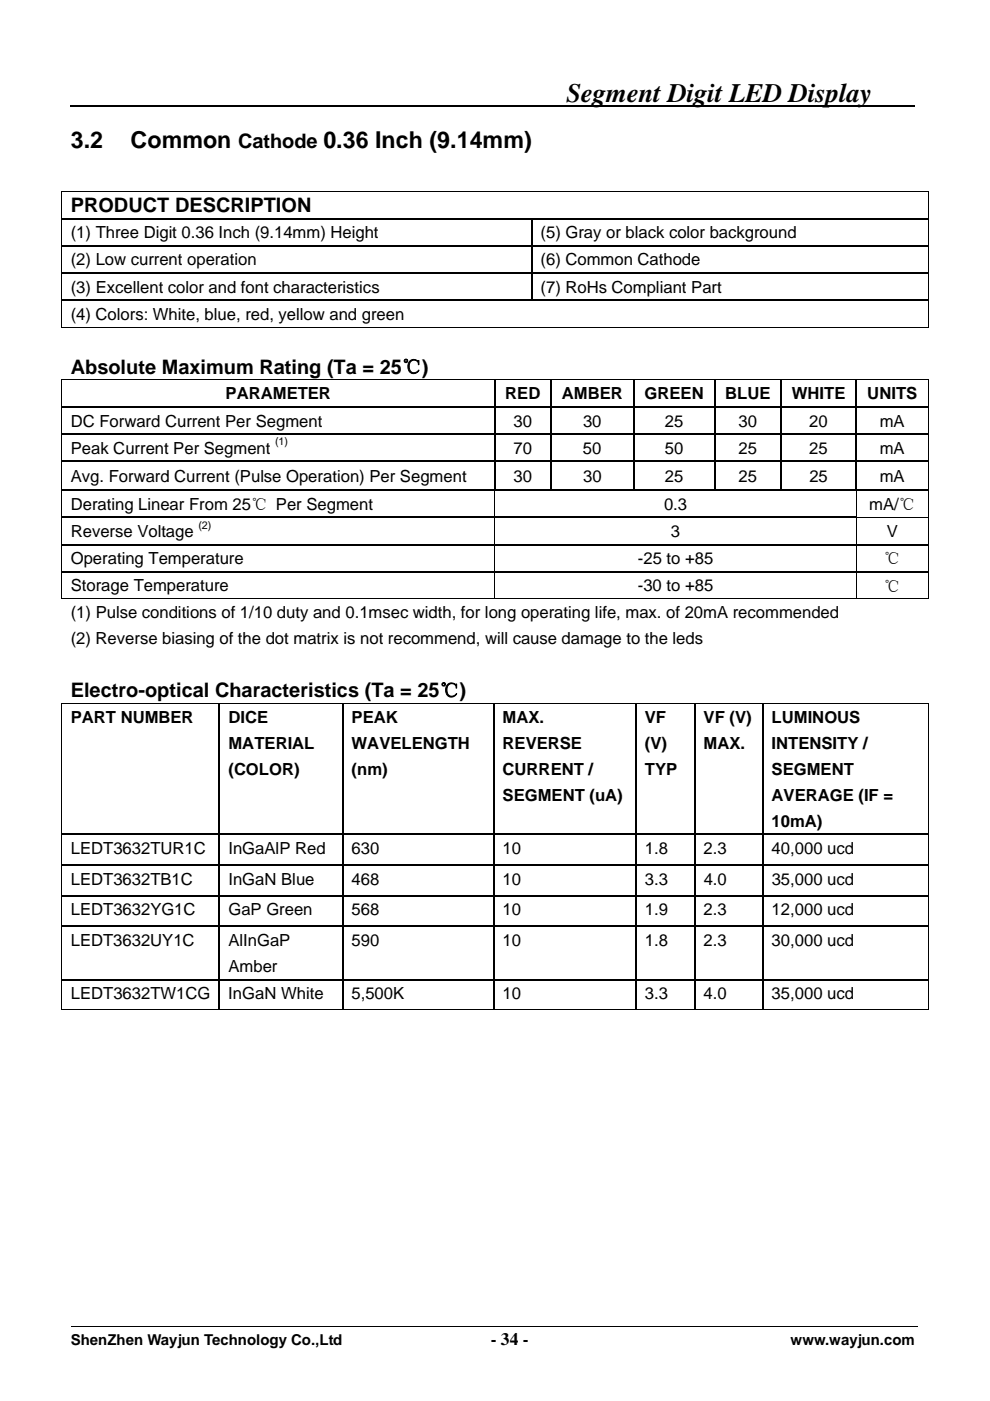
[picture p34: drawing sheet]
<svg xmlns="http://www.w3.org/2000/svg" width="210mm" height="297mm" viewBox="0 0 210 297" stroke-linecap="round" stroke-linejoin="round" font-family="sans-serif">
<defs><g id="words">
<text font-size="5.7" x="120.1" y="21.5">Segment Digit LED Display</text>
<g font-size="4.9">
<text x="15" y="31.4">3.2</text>
<text x="27.7" y="31.4">Common</text>
<text x="68.6" y="31.4">0.36 Inch (9.14mm)</text>
</g>
<g font-size="4.2">
<text x="50.5" y="31.4">Cathode</text>
<text x="15" y="45">PRODUCT DESCRIPTION</text>
<text x="15" y="79.2">Absolute Maximum Rating (Ta = 25℃)</text>
<text x="15" y="147.8">Electro-optical Characteristics (Ta = 25℃)</text>
</g>
<text font-size="3.7" x="104.1" y="285.1">- 34 -</text>
<g font-size="3.5">
<text x="15" y="50.5">(1) Three Digit 0.36 Inch (9.14mm) Height</text>
<text x="114.6" y="50.5">(5) Gray or black color background</text>
<text x="15" y="56.3">(2) Low current operation</text>
<text x="114.6" y="56.3">(6) Common Cathode</text>
<text x="15" y="62">(3) Excellent color and font characteristics</text>
<text x="114.7" y="62">(7) RoHs Compliant Part</text>
<text x="15" y="67.8">(4) Colors: White, blue, red, yellow and green</text>
<text x="47.9" y="84.7">PARAMETER</text>
<text x="107.2" y="84.7">RED</text>
<text x="119.1" y="84.7">AMBER</text>
<text x="136.7" y="84.7">GREEN</text>
<text x="153.8" y="84.7">BLUE</text>
<text x="167.9" y="84.7">WHITE</text>
<text x="184" y="84.7">UNITS</text>
<text x="15" y="90.4">DC Forward Current Per Segment</text>
<text x="108.9" y="90.4">30</text>
<text x="123.7" y="90.4">30</text>
<text x="141" y="90.4">25</text>
<text x="156.7" y="90.4">30</text>
<text x="171.7" y="90.4">20</text>
<text x="186.6" y="90.4">mA</text>
<text x="15" y="96.2">Peak Current Per Segment</text>
<text x="108.9" y="96.2">70</text>
<text x="123.7" y="96.2">50</text>
<text x="141" y="96.2">50</text>
<text x="156.6" y="96.2">25</text>
<text x="171.7" y="96.2">25</text>
<text x="186.6" y="96.2">mA</text>
<text x="15" y="102.1">Avg. Forward Current (Pulse Operation) Per Segment</text>
<text x="108.9" y="102.1">30</text>
<text x="123.7" y="102.1">30</text>
<text x="141" y="102.1">25</text>
<text x="156.7" y="102.1">25</text>
<text x="171.7" y="102.1">25</text>
<text x="186.6" y="102.1">mA</text>
<text x="15" y="108.1">Derating Linear From 25℃ Per Segment</text>
<text x="15" y="113.9">Reverse Voltage</text>
<text x="140.8" y="108.1">0.3</text>
<text x="142.3" y="113.9">3</text>
<text x="184.4" y="108.1">mA/℃</text>
<text x="188.1" y="113.9">V</text>
<text x="15" y="119.6">Operating Temperature</text>
<text x="135.3" y="119.6">-25 to +85</text>
<text x="187.5" y="119.6">℃</text>
<text x="15" y="125.4">Storage Temperature</text>
<text x="135.3" y="125.4">-30 to +85</text>
<text x="187.5" y="125.4">℃</text>
<text x="15" y="131">(1) Pulse conditions of 1/10 duty and 0.1msec width, for long operating life, max. of 20mA recommended</text>
<text x="15" y="136.5">(2) Reverse biasing of the dot matrix is not recommend, will cause damage to the leds</text>
<text x="15" y="153.3">PART NUMBER</text>
<text x="48.4" y="153.3">DICE</text>
<text x="74.6" y="153.3">PEAK</text>
<text x="106.6" y="153.3">MAX.</text>
<text x="136.8" y="153.3">VF</text>
<text x="149.2" y="153.3">VF (V)</text>
<text x="163.7" y="153.3">LUMINOUS</text>
<text x="48.5" y="158.8">MATERIAL</text>
<text x="74.6" y="158.8">WAVELENGTH</text>
<text x="106.6" y="158.8">REVERSE</text>
<text x="136.8" y="158.8">(V)</text>
<text x="149.2" y="158.8">MAX.</text>
<text x="163.7" y="158.8">INTENSITY /</text>
<text x="48.5" y="164.3">(COLOR)</text>
<text x="74.6" y="164.3">(nm)</text>
<text x="106.6" y="164.3">CURRENT /</text>
<text x="136.8" y="164.3">TYP</text>
<text x="163.7" y="164.3">SEGMENT</text>
<text x="106.6" y="169.8">SEGMENT (uA)</text>
<text x="163.7" y="169.8">AVERAGE (IF =</text>
<text x="163.7" y="175.3">10mA)</text>
<text x="15" y="181">LEDT3632TUR1C</text>
<text x="48.4" y="181">InGaAlP Red</text>
<text x="74.6" y="181">630</text>
<text x="106.6" y="181">10</text>
<text x="136.8" y="181">1.8</text>
<text x="149.2" y="181">2.3</text>
<text x="163.7" y="181">40,000 ucd</text>
<text x="15" y="187.5">LEDT3632TB1C</text>
<text x="48.4" y="187.5">InGaN Blue</text>
<text x="74.6" y="187.5">468</text>
<text x="106.6" y="187.5">10</text>
<text x="136.8" y="187.5">3.3</text>
<text x="149.3" y="187.5">4.0</text>
<text x="163.7" y="187.5">35,000 ucd</text>
<text x="15" y="194.1">LEDT3632YG1C</text>
<text x="48.4" y="194.1">GaP Green</text>
<text x="74.6" y="194.1">568</text>
<text x="106.6" y="194.1">10</text>
<text x="136.8" y="194.1">1.9</text>
<text x="149.2" y="194.1">2.3</text>
<text x="163.7" y="194.1">12,000 ucd</text>
<text x="15" y="200.6">LEDT3632UY1C</text>
<text x="48.4" y="200.6">AlInGaP</text>
<text x="74.6" y="200.6">590</text>
<text x="106.6" y="200.6">10</text>
<text x="136.8" y="200.6">1.8</text>
<text x="149.2" y="200.6">2.3</text>
<text x="163.7" y="200.6">30,000 ucd</text>
<text x="48.5" y="206.1">Amber</text>
<text x="15" y="211.8">LEDT3632TW1CG</text>
<text x="48.4" y="211.8">InGaN White</text>
<text x="74.6" y="211.8">5,500K</text>
<text x="106.6" y="211.8">10</text>
<text x="136.8" y="211.8">3.3</text>
<text x="149.2" y="211.8">4.0</text>
<text x="163.7" y="211.8">35,000 ucd</text>
</g>
<g font-size="3.2">
<text x="15" y="285.1">ShenZhen Wayjun Technology Co.,Ltd</text>
<text x="167.7" y="285.1">www.wayjun.com</text>
</g>
<g font-size="2.3">
<text x="58.3" y="94.4">(1)</text>
<text x="42.1" y="112.1">(2)</text>
</g>
</g></defs>
<path d="M15 22.4h179.1" fill="none" stroke="#000" stroke-width=".4"/>
<g fill="none" stroke="#000" stroke-width=".21">
<path d="M13 40.6h184M13.1 40.7v5.5M13.1 46.5v5.5M13.1 52.3v5.5M13.1 58v5.5M196.9 40.7v5.5M196.9 46.5v5.5M196.9 52.3v5.5M196.9 58v5.5M13 69.4h183.8M13.1 63.8v5.7M196.9 63.8v5.7"/>
<path d="M13 80.6h184M13.1 80.6v5.6M13.1 86.4v5.5M13.1 92.2v5.5M13.1 98v5.8M196.9 80.6v5.6M196.9 86.4v5.5M196.9 92.2v5.5M196.9 98v5.8M13.1 104.1v5.5M13.1 109.9v5.4M13.1 115.6v5.5"/>
<path d="M105 104.1v5.5M105 109.9v5.4M105 115.6v5.5M181.6 104.1v5.5M181.6 109.9v5.4M181.6 115.6v5.5M181.7 109.7h15.1M196.9 104.1v5.5M196.9 109.9v5.4M196.9 115.6v5.5M13 127h91.9M13.1 121.4v5.6"/>
<path d="M105 121.4v5.6M105.1 127h76.4M181.6 121.4v5.6M181.7 127h15.1M196.9 121.4v5.6M13 149.1h184M13.1 149.2v27.6M196.9 149.2v27.6M13.1 177v6.3M196.9 177v6.3M13.1 183.5v6.3M13.1 190.1v6.2"/>
<path d="M13.1 196.6v11M196.9 183.5v6.3M196.9 190.1v6.2M196.9 196.6v11M13 214.1h183.8M13.1 207.8v6.3M196.9 207.8v6.3M15 281.3h179.6"/>
</g>
<g fill="#000">
<path d="M13 40.6h.2v.1h-.2zM13 46.2h.2v.3h-.2zM13 52h.2v.3h-.2zM13 57.8h.2v.2h-.2zM112.6 46.2h.3v.3h-.3zM112.6 52h.3v.3h-.3zM112.6 57.8h.3v.2h-.3zM196.8 40.6h.2v.1h-.2zM196.8 46.2h.2v.3h-.2zM196.8 52h.2v.3h-.2zM196.8 57.8h.2v.2h-.2zM13 63.5h.2v.3h-.2z"/>
<path d="M196.8 63.5h.2v.3h-.2zM196.8 69.3h.2v.2h-.2zM13 80.5h.2v.1h-.2zM13 86.2h.2v.2h-.2zM13 91.9h.2v.3h-.2zM13 97.7h.2v.3h-.2zM104.9 86.2h.2v.2h-.2zM104.9 91.9h.2v.3h-.2zM104.9 97.7h.2v.3h-.2zM116.7 86.2h.2v.2h-.2zM116.7 91.9h.2v.3h-.2zM116.7 97.7h.2v.3h-.2z"/>
<path d="M134.3 86.2h.3v.2h-.3zM134.3 91.9h.3v.3h-.3zM134.3 97.7h.3v.3h-.3zM151.5 86.2h.2v.2h-.2zM151.5 91.9h.2v.3h-.2zM151.5 97.7h.2v.3h-.2zM165.5 86.2h.3v.2h-.3zM165.5 91.9h.3v.3h-.3zM165.5 97.7h.3v.3h-.3zM181.5 86.2h.2v.2h-.2zM181.5 91.9h.2v.3h-.2zM181.5 97.7h.2v.3h-.2z"/>
<path d="M196.8 80.5h.2v.1h-.2zM196.8 86.2h.2v.2h-.2zM196.8 91.9h.2v.3h-.2zM196.8 97.7h.2v.3h-.2zM13 103.8h.2v.3h-.2zM13 109.6h.2v.3h-.2zM13 115.3h.2v.3h-.2zM104.9 104.1h.2zM104.9 109.8l.2 .1zM104.9 115.6h.2zM181.5 104.1h.2zM181.5 109.6h.2v.3h-.2z"/>
<path d="M181.5 115.6h.2zM196.8 103.8h.2v.3h-.2zM196.8 109.6h.2v.3h-.2zM196.8 115.3h.2v.3h-.2zM13 121.1h.2v.3h-.2zM104.9 121.4h.2zM181.5 121.4h.2zM196.8 121.1h.2v.3h-.2zM196.8 126.9h.2v.1h-.2zM13 149.1h.2v.1h-.2zM196.8 149.1h.2v.1h-.2zM13 176.8h.2v.2h-.2z"/>
<path d="M46.4 176.8h.3v.2h-.3zM72.5 176.8h.3v.2h-.3zM104.6 176.8h.2v.2h-.2zM134.7 176.8h.3v.2h-.3zM147.2 176.8h.3v.2h-.3zM161.6 176.8h.3v.2h-.3zM196.8 176.8h.2v.2h-.2zM13 183.3h.2v.2h-.2zM13 189.8h.2v.3h-.2zM13 196.3h.2v.3h-.2zM46.4 183.3h.3v.2h-.3zM46.4 189.8h.3v.3h-.3z"/>
<path d="M46.4 196.3h.3v.3h-.3zM72.5 183.3h.3v.2h-.3zM72.5 189.8h.3v.3h-.3zM72.5 196.3h.3v.3h-.3zM104.6 183.3h.2v.2h-.2zM104.6 189.8h.2v.3h-.2zM104.6 196.3h.2v.3h-.2zM134.7 183.3h.3v.2h-.3zM134.7 189.8h.3v.3h-.3zM134.7 196.3h.3v.3h-.3zM147.2 183.3h.3v.2h-.3zM147.2 189.8h.3v.3h-.3z"/>
<path d="M147.2 196.3h.3v.3h-.3zM161.6 183.3h.3v.2h-.3zM161.6 189.8h.3v.3h-.3zM161.6 196.3h.3v.3h-.3zM196.8 183.3h.2v.2h-.2zM196.8 189.8h.2v.3h-.2zM196.8 196.3h.2v.3h-.2zM13 207.6h.2v.2h-.2zM46.4 207.6h.3v.2h-.3zM72.5 207.6h.3v.2h-.3zM104.6 207.6h.2v.2h-.2zM134.7 207.6h.3v.2h-.3z"/>
<path d="M147.2 207.6h.3v.2h-.3zM161.6 207.6h.3v.2h-.3zM196.8 207.6h.2v.2h-.2zM196.8 214h.2v.1h-.2z"/>
</g>
<g fill="none" stroke="#000" stroke-width=".25">
<path d="M13.2 46.4h99.4M13.2 52.1h99.4M13.2 57.9h99.4M112.8 46.5v5.5M112.8 52.3v5.5M112.8 58v5.5M112.9 46.4h83.9M112.9 52.1h83.9M112.9 57.9h83.9M196.8 63.7h-183.6M13.2 86.3h91.7M13.2 92.1h91.7"/>
<path d="M13.2 97.8h91.7M105 80.6v5.6M105 86.4v5.5M105 92.2v5.5M105 98v5.8M105.1 86.3h11.6M105.1 92.1h11.6M105.1 97.8h11.6M116.8 80.6v5.6M116.8 86.4v5.5M116.8 92.2v5.5M116.8 98v5.8"/>
<path d="M116.9 86.3h17.4M116.9 92.1h17.4M116.9 97.8h17.4M134.4 80.6v5.6M134.4 86.4v5.5M134.4 92.2v5.5M134.4 98v5.8M134.6 86.3h16.9M134.6 92.1h16.9M134.6 97.8h16.9M151.6 80.6v5.6M151.6 86.4v5.5"/>
<path d="M151.6 92.2v5.5M151.6 98v5.8M151.7 86.3h13.8M151.7 92.1h13.8M151.7 97.8h13.8M165.7 80.6v5.6M165.7 86.4v5.5M165.7 92.2v5.5M165.7 98v5.8M165.8 86.3h15.7M165.8 92.1h15.7M165.8 97.8h15.7"/>
<path d="M181.6 80.6v5.6M181.6 86.4v5.5M181.6 92.2v5.5M181.6 98v5.8M181.7 86.3h15.1M181.7 92.1h15.1M181.7 97.8h15.1M13.2 103.9h183.6M13.2 109.7h168.3M13.2 115.5h183.6M13.2 121.2h183.6M46.5 149.2v27.6"/>
<path d="M72.7 149.2v27.6M104.7 149.2v27.6M134.9 149.2v27.6M147.3 149.2v27.6M161.8 149.2v27.6M13.2 176.9h33.2M46.5 177v6.3M46.7 176.9h25.8M72.7 177v6.3M72.8 176.9h31.8M104.7 177v6.3M104.8 176.9h29.9"/>
<path d="M134.9 177v6.3M135 176.9h12.2M147.3 177v6.3M147.5 176.9h14.1M161.8 177v6.3M161.9 176.9h34.9M13.2 183.4h33.2M13.2 189.9h33.2M13.2 196.4h33.2M46.5 183.5v6.3M46.5 190.1v6.2M46.5 196.6v11"/>
<path d="M46.7 183.4h25.8M46.7 189.9h25.8M46.7 196.4h25.8M72.7 183.5v6.3M72.7 190.1v6.2M72.7 196.6v11M72.8 183.4h31.8M72.8 189.9h31.8M72.8 196.4h31.8M104.7 183.5v6.3M104.7 190.1v6.2M104.7 196.6v11"/>
<path d="M104.8 183.4h29.9M104.8 189.9h29.9M104.8 196.4h29.9M134.9 183.5v6.3M134.9 190.1v6.2M134.9 196.6v11M135 183.4h12.2M135 189.9h12.2M135 196.4h12.2M147.3 183.5v6.3M147.3 190.1v6.2M147.3 196.6v11"/>
<path d="M147.5 183.4h14.1M147.5 189.9h14.1M147.5 196.4h14.1M161.8 183.5v6.3M161.8 190.1v6.2M161.8 196.6v11M161.9 183.4h34.9M161.9 189.9h34.9M161.9 196.4h34.9M13.2 207.7h33.2M46.5 207.8v6.2M46.7 207.7h25.8"/>
<path d="M72.7 207.8v6.2M72.8 207.7h31.8M104.7 207.8v6.2M104.8 207.7h29.9M134.9 207.8v6.2M135 207.7h12.2M147.3 207.8v6.2M147.5 207.7h14.1M161.8 207.8v6.2M161.9 207.7h34.9"/>
</g>
<use href="#words"/>
</svg>
